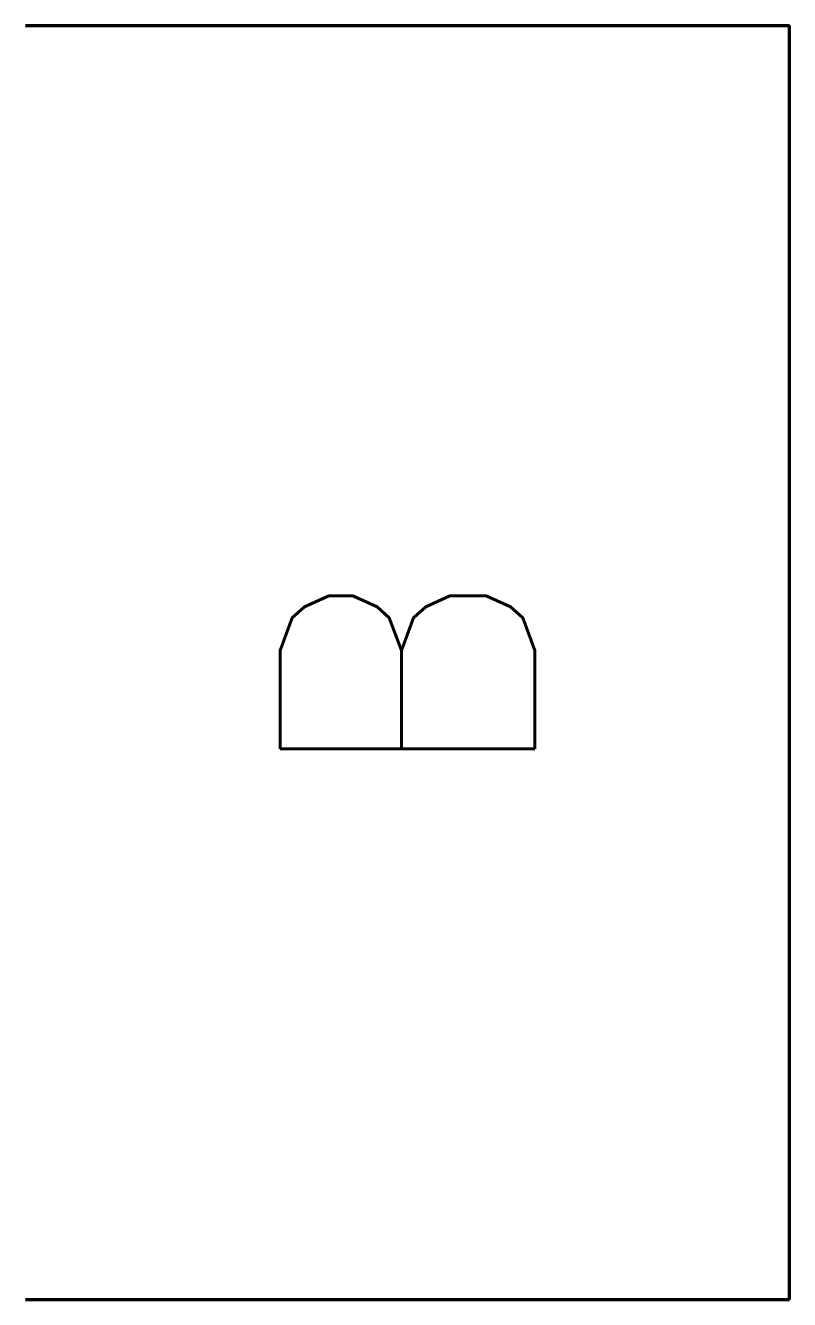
# Model space of a CAD drawing. Header units: millimetres. Extents: x 210 to 216, y 190 to 200.
import ezdxf
from ezdxf.enums import TextEntityAlignment as Align

# ---------------------------------------------------------------- set-up
doc = ezdxf.new("R2010")
doc.units = ezdxf.units.MM
doc.header["$MEASUREMENT"] = 0
doc.layers.get('0').update_dxf_attribs({"linetype": 'CONTINUOUS'})
doc.styles.add('ROMANS', font='romans')

msp = doc.modelspace()

# ---------------------------------------------------------------- linework, layer by layer
at = {"color": 3, "lineweight": 80}
for p, q in [((210, 200), (216, 200)), ((216, 190), (216, 200)), ((210, 190), (216, 190))]:
    msp.add_line(p, q, dxfattribs=at)

# ---------------------------------------------------------------- texts
at = {"color": 7, "style": 'ROMANS'}
msp.add_attdef('B', text='', height=2, rotation=90, dxfattribs=at).set_placement((213, 194.88), align=Align.MIDDLE_CENTER)

doc.saveas('drawing.dxf')
